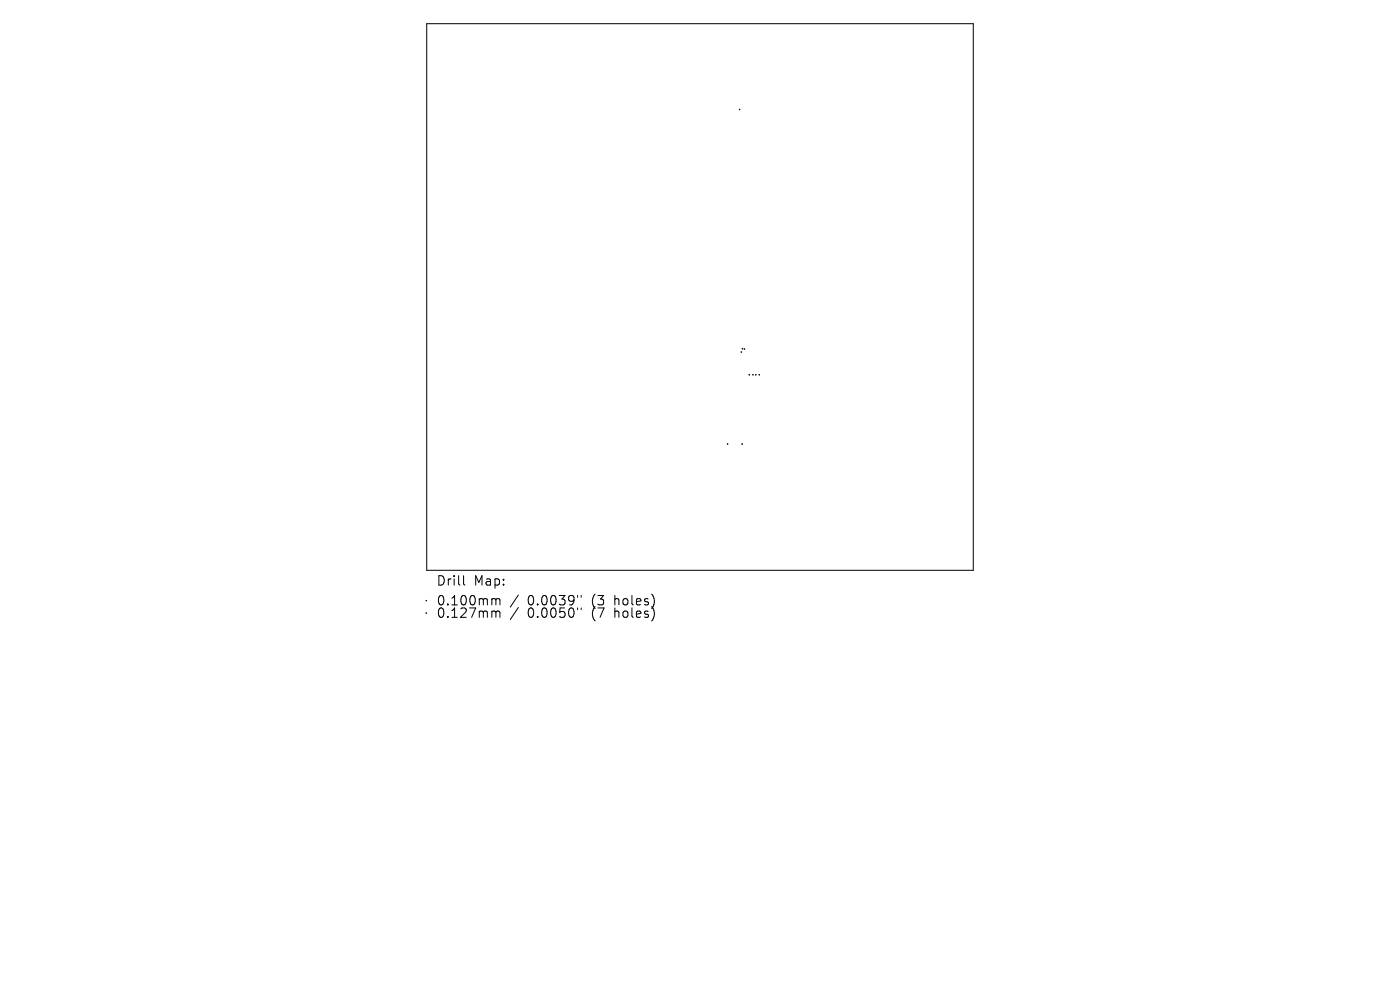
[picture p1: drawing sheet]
<svg xmlns="http://www.w3.org/2000/svg" width="297mm" height="210mm" viewBox="0 0 297 210" stroke-linecap="round" stroke-linejoin="round" font-family="sans-serif">
<defs><g id="words">
<g font-size="2.8">
<text x="92.5" y="124.5">Drill</text>
<text x="100.5" y="124.5">Map:</text>
<text x="92.5" y="128.7">0.100mm</text>
<text x="92.5" y="131.3">0.127mm</text>
<text x="111.9" y="128.7">0.0039&quot;</text>
<text x="111.9" y="131.3">0.0050&quot;</text>
<text x="125.7" y="128.7">(3</text>
<text x="125.7" y="131.3">(7</text>
<text x="130.6" y="128.7">holes)</text>
<text x="130.6" y="131.3">holes)</text>
</g>
</g></defs>
<g fill="none" stroke="#000" stroke-width=".21">
<path d="M90.5 5h116v116h-116zM156.8 23.2l.1 .1M156.9 23.2l-.1 .1M154.3 94.1l.1 .2M154.4 94.1l-.1 .2M157.4 94.1l.1 .2M157.5 94.1l-.1 .2M90.4 127.3l.1 .2M90.5 127.3l-.1 .2M98.3 122.1v1.7l.3 .3M104.6 127h.3l.3 .3M104.6 129.6h.3l.3 .3"/>
<path d="M105.2 127.3l.3-.3 .5 .1 .1 1.2M105.2 127.3v1M105.2 129.9v1.1M105.2 129.9l.3-.3 .5 .1 .1 1.3M110 126.2l-1.8 2.6M110 128.9l-1.8 2.5M122.5 126.3v.4M122.5 129v.3M123.3 126.3v.4M123.3 129v.3"/>
<circle cx="157.3" cy="74.7" r=".07"/>
<circle cx="157.5" cy="74" r=".07"/>
<circle cx="157.9" cy="74" r=".07"/>
<circle cx="159" cy="79.5" r=".07"/>
<circle cx="159.7" cy="79.5" r=".07"/>
<circle cx="160.3" cy="79.5" r=".07"/>
<circle cx="161.1" cy="79.5" r=".07"/>
<circle cx="90.4" cy="130" r=".07"/>
</g>
<use href="#words"/>
</svg>
